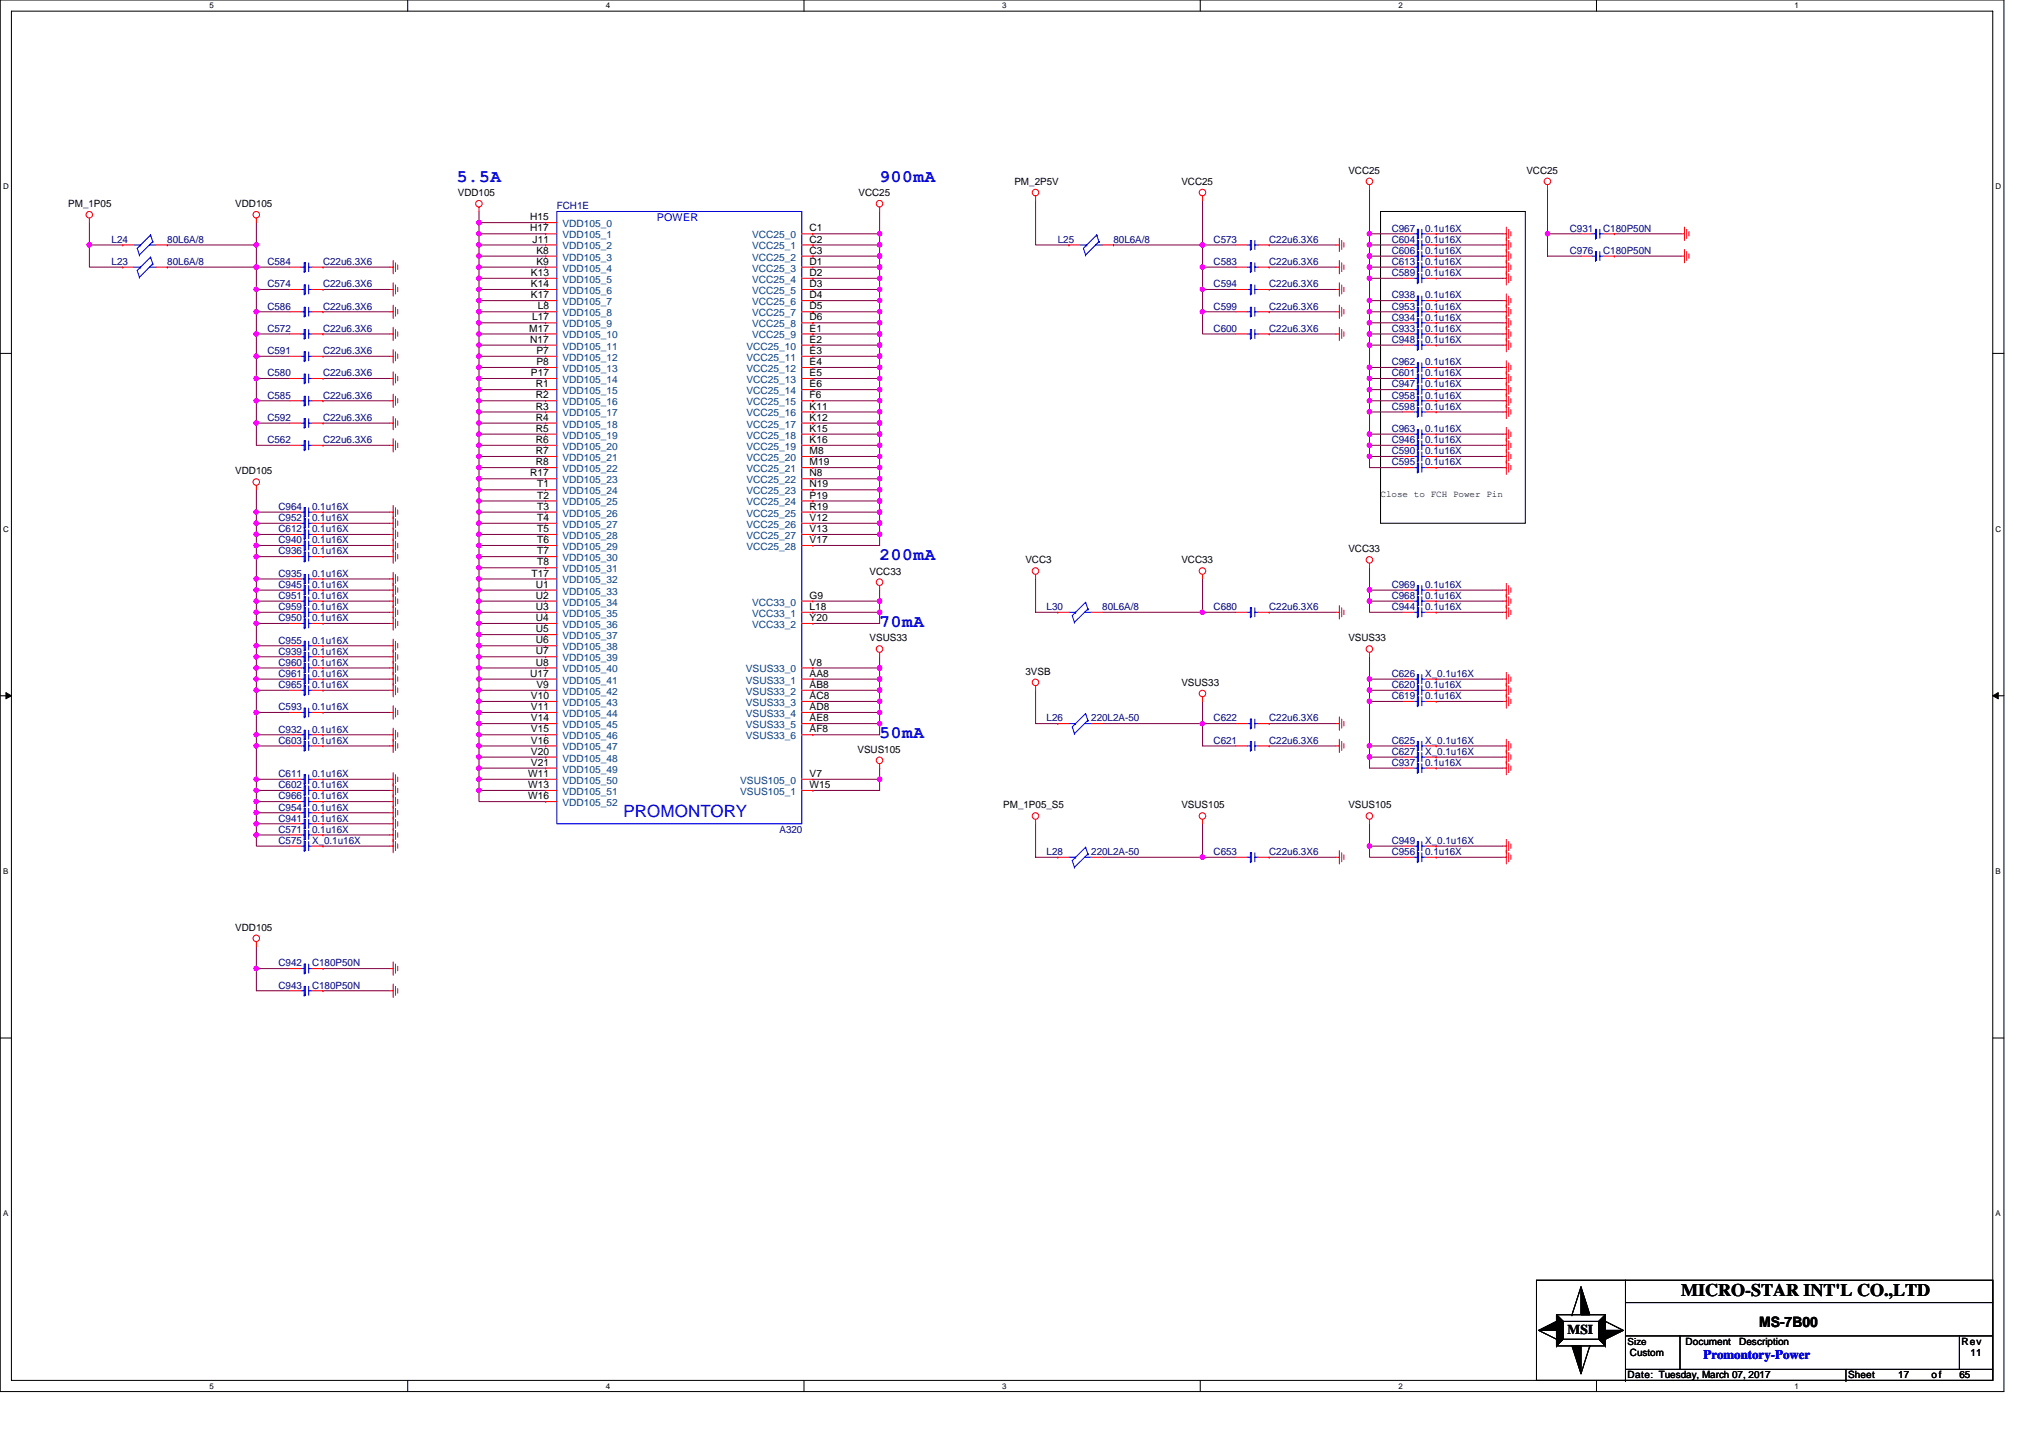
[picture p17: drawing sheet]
<svg xmlns="http://www.w3.org/2000/svg" width="297mm" height="210mm" viewBox="0 0 297 210" stroke-linecap="round" stroke-linejoin="round" font-family="sans-serif">
<defs><g id="words">
<g font-size="2.6" fill="#00f">
<text x="66.7" y="26.5">5.5A</text>
<text x="128.5" y="26.5">900mA</text>
<text x="128.5" y="81.8">200mA</text>
<text x="128.5" y="91.6">70mA</text>
<text x="128.5" y="107.8">50mA</text>
</g>
<text font-size="2.6" x="245.5" y="189.3">MICRO-STAR INT'L CO.,LTD</text>
<text font-size="2.5" fill="#00f" x="91.1" y="119.3">PROMONTORY</text>
<text font-size="2.1" x="256.9" y="193.8">MS-7B00</text>
<text font-size="2" x="228.9" y="194.8">MSI</text>
<text font-size="1.9" fill="#00f" x="248.8" y="198.5">Promontory-Power</text>
<text font-size="1.6" fill="#00f" x="95.9" y="32.3">POWER</text>
<g font-size="1.5">
<text x="66.9" y="28.6">VDD105</text>
<text x="125.4" y="28.6">VCC25</text>
<text x="148.1" y="27">PM_2P5V</text>
<text x="172.5" y="27">VCC25</text>
<text x="196.9" y="25.4">VCC25</text>
<text x="222.9" y="25.4">VCC25</text>
<text x="10" y="30.2">PM_1P05</text>
<text x="34.4" y="30.2">VDD105</text>
<text x="77.4" y="32.2">H15</text>
<text x="77.4" y="33.8">H17</text>
<text x="77.8" y="35.4">J11</text>
<text x="118.2" y="33.8">C1</text>
<text x="118.2" y="35.4">C2</text>
<text x="77.5" y="40.3">K13</text>
<text x="77.5" y="41.9">K14</text>
<text x="78.4" y="37.1">K8</text>
<text x="78.4" y="38.7">K9</text>
<text x="118.2" y="37.1">C3</text>
<text x="118.2" y="38.7">D1</text>
<text x="118.2" y="40.3">D2</text>
<text x="118.2" y="41.9">D3</text>
<text x="77.5" y="43.6">K17</text>
<text x="77.7" y="46.8">L17</text>
<text x="78.5" y="45.2">L8</text>
<text x="118.2" y="43.6">D4</text>
<text x="118.2" y="45.2">D5</text>
<text x="118.2" y="46.8">D6</text>
<text x="77.3" y="48.4">M17</text>
<text x="77.4" y="50.1">N17</text>
<text x="78.4" y="51.7">P7</text>
<text x="78.4" y="53.3">P8</text>
<text x="118.2" y="50.1">E2</text>
<text x="118.2" y="51.7">E3</text>
<text x="118.2" y="53.3">E4</text>
<text x="118.2" y="48.4">E1</text>
<text x="77.5" y="54.9">P17</text>
<text x="78.3" y="56.6">R1</text>
<text x="78.3" y="58.2">R2</text>
<text x="78.3" y="59.8">R3</text>
<text x="118.2" y="54.9">E5</text>
<text x="118.2" y="56.6">E6</text>
<text x="118.2" y="58.2">F6</text>
<text x="118.2" y="59.8">K11</text>
<text x="78.3" y="61.4">R4</text>
<text x="78.3" y="63.1">R5</text>
<text x="78.3" y="64.7">R6</text>
<text x="118.2" y="61.4">K12</text>
<text x="118.2" y="63.1">K15</text>
<text x="118.2" y="64.7">K16</text>
<text x="34.4" y="69.3">VDD105</text>
<text x="77.4" y="69.6">R17</text>
<text x="78.3" y="66.3">R7</text>
<text x="78.3" y="67.9">R8</text>
<text x="78.4" y="71.2">T1</text>
<text x="118.2" y="66.3">M8</text>
<text x="118.2" y="67.9">M19</text>
<text x="118.2" y="69.6">N8</text>
<text x="118.2" y="71.2">N19</text>
<text x="78.4" y="72.8">T2</text>
<text x="78.4" y="74.4">T3</text>
<text x="78.4" y="76.1">T4</text>
<text x="78.4" y="77.7">T5</text>
<text x="118.2" y="72.8">P19</text>
<text x="118.2" y="74.4">R19</text>
<text x="118.2" y="76.1">V12</text>
<text x="118.2" y="77.7">V13</text>
<text x="78.4" y="79.3">T6</text>
<text x="78.4" y="80.9">T7</text>
<text x="78.4" y="82.6">T8</text>
<text x="118.2" y="79.3">V17</text>
<text x="127" y="83.9">VCC33</text>
<text x="149.8" y="82.3">VCC3</text>
<text x="172.5" y="82.3">VCC33</text>
<text x="196.9" y="80.6">VCC33</text>
<text x="77.6" y="84.2">T17</text>
<text x="78.3" y="85.8">U1</text>
<text x="78.3" y="87.4">U2</text>
<text x="78.3" y="89.1">U3</text>
<text x="118.2" y="87.4">G9</text>
<text x="118.2" y="89.1">L18</text>
<text x="78.3" y="90.7">U4</text>
<text x="78.3" y="92.3">U5</text>
<text x="78.3" y="94">U6</text>
<text x="78.3" y="95.6">U7</text>
<text x="118.2" y="90.7">Y20</text>
<text x="127" y="93.6">VSUS33</text>
<text x="196.9" y="93.6">VSUS33</text>
<text x="77.4" y="98.8">U17</text>
<text x="78.3" y="97.2">U8</text>
<text x="78.4" y="100.5">V9</text>
<text x="118.2" y="97.2">V8</text>
<text x="118.2" y="98.8">AA8</text>
<text x="118.2" y="100.5">AB8</text>
<text x="149.8" y="98.5">3VSB</text>
<text x="172.5" y="100.2">VSUS33</text>
<text x="77.5" y="102.1">V10</text>
<text x="77.5" y="103.7">V11</text>
<text x="77.5" y="105.3">V14</text>
<text x="77.5" y="107">V15</text>
<text x="118.2" y="102.1">AC8</text>
<text x="118.2" y="103.7">AD8</text>
<text x="118.2" y="105.3">AE8</text>
<text x="118.2" y="107">AF8</text>
<text x="77.1" y="113.5">W11</text>
<text x="77.5" y="108.6">V16</text>
<text x="77.5" y="110.2">V20</text>
<text x="77.5" y="111.8">V21</text>
<text x="118.2" y="113.5">V7</text>
<text x="125.2" y="109.9">VSUS105</text>
<text x="77.1" y="115.1">W13</text>
<text x="77.1" y="116.7">W16</text>
<text x="118.2" y="115.1">W15</text>
<text x="146.5" y="118">PM_1P05_S5</text>
<text x="172.5" y="118">VSUS105</text>
<text x="196.9" y="118">VSUS105</text>
<text x="34.4" y="135.9">VDD105</text>
<text x="246.2" y="196.4">Document</text>
<text x="254" y="196.4">Description</text>
<text x="286.5" y="196.4">Rev</text>
<text x="237.7" y="201.3">Date: Tuesday, March 07, 2017</text>
<text x="238" y="198">Custom</text>
<text x="269.9" y="201.3">Sheet</text>
<text x="277.2" y="201.3">17</text>
<text x="282.1" y="201.3">of</text>
<text x="286.1" y="201.3">65</text>
<text x="287.8" y="198">11</text>
</g>
<g font-size="1.5" fill="#000080">
<text x="16.3" y="35.5">L24</text>
<text x="24.4" y="35.5">80L6A/8</text>
<text x="81.3" y="30.6">FCH1E</text>
<text x="154.5" y="35.5">L25</text>
<text x="162.6" y="35.5">80L6A/8</text>
<text x="177.2" y="35.5">C573</text>
<text x="185.4" y="35.5">C22u6.3X6</text>
<text x="203.2" y="35.5">C604</text>
<text x="203.2" y="33.8">C967</text>
<text x="208.1" y="35.5">0.1u16X</text>
<text x="208.1" y="33.8">0.1u16X</text>
<text x="229.3" y="33.8">C931</text>
<text x="234.1" y="33.8">C180P50N</text>
<text x="16.3" y="38.7">L23</text>
<text x="24.4" y="38.7">80L6A/8</text>
<text x="39" y="42">C574</text>
<text x="39" y="38.7">C584</text>
<text x="47.2" y="42">C22u6.3X6</text>
<text x="47.2" y="38.7">C22u6.3X6</text>
<text x="177.2" y="42">C594</text>
<text x="177.2" y="38.7">C583</text>
<text x="185.4" y="42">C22u6.3X6</text>
<text x="185.4" y="38.7">C22u6.3X6</text>
<text x="203.2" y="38.7">C613</text>
<text x="203.2" y="40.3">C589</text>
<text x="203.2" y="37.1">C606</text>
<text x="208.1" y="38.7">0.1u16X</text>
<text x="208.1" y="40.3">0.1u16X</text>
<text x="208.1" y="37.1">0.1u16X</text>
<text x="229.3" y="37.1">C976</text>
<text x="234.1" y="37.1">C180P50N</text>
<text x="39" y="45.2">C586</text>
<text x="47.2" y="45.2">C22u6.3X6</text>
<text x="177.2" y="45.2">C599</text>
<text x="185.4" y="45.2">C22u6.3X6</text>
<text x="203.2" y="43.6">C938</text>
<text x="203.2" y="45.2">C953</text>
<text x="203.2" y="46.8">C934</text>
<text x="208.1" y="43.6">0.1u16X</text>
<text x="208.1" y="45.2">0.1u16X</text>
<text x="208.1" y="46.8">0.1u16X</text>
<text x="39" y="51.7">C591</text>
<text x="39" y="48.5">C572</text>
<text x="47.2" y="51.7">C22u6.3X6</text>
<text x="47.2" y="48.5">C22u6.3X6</text>
<text x="177.2" y="48.5">C600</text>
<text x="185.4" y="48.5">C22u6.3X6</text>
<text x="203.2" y="48.5">C933</text>
<text x="203.2" y="53.3">C962</text>
<text x="203.2" y="50.1">C948</text>
<text x="208.1" y="48.5">0.1u16X</text>
<text x="208.1" y="53.3">0.1u16X</text>
<text x="208.1" y="50.1">0.1u16X</text>
<text x="39" y="58.2">C585</text>
<text x="39" y="55">C580</text>
<text x="47.2" y="58.2">C22u6.3X6</text>
<text x="47.2" y="55">C22u6.3X6</text>
<text x="203.2" y="56.6">C947</text>
<text x="203.2" y="58.2">C958</text>
<text x="203.2" y="55">C601</text>
<text x="203.2" y="59.8">C598</text>
<text x="208.1" y="56.6">0.1u16X</text>
<text x="208.1" y="58.2">0.1u16X</text>
<text x="208.1" y="55">0.1u16X</text>
<text x="208.1" y="59.8">0.1u16X</text>
<text x="39" y="64.7">C562</text>
<text x="39" y="61.5">C592</text>
<text x="47.2" y="64.7">C22u6.3X6</text>
<text x="47.2" y="61.5">C22u6.3X6</text>
<text x="203.2" y="63.1">C963</text>
<text x="203.2" y="64.7">C946</text>
<text x="208.1" y="63.1">0.1u16X</text>
<text x="208.1" y="64.7">0.1u16X</text>
<text x="203.2" y="66.3">C590</text>
<text x="203.2" y="68">C595</text>
<text x="208.1" y="66.3">0.1u16X</text>
<text x="208.1" y="68">0.1u16X</text>
<text x="40.7" y="77.7">C612</text>
<text x="40.7" y="76.1">C952</text>
<text x="40.7" y="74.5">C964</text>
<text x="45.6" y="77.7">0.1u16X</text>
<text x="45.6" y="76.1">0.1u16X</text>
<text x="45.6" y="74.5">0.1u16X</text>
<text x="40.7" y="79.4">C940</text>
<text x="40.7" y="81">C936</text>
<text x="45.6" y="79.4">0.1u16X</text>
<text x="45.6" y="81">0.1u16X</text>
<text x="40.7" y="84.2">C935</text>
<text x="40.7" y="85.9">C945</text>
<text x="40.7" y="87.5">C951</text>
<text x="40.7" y="89.1">C959</text>
<text x="45.6" y="84.2">0.1u16X</text>
<text x="45.6" y="85.9">0.1u16X</text>
<text x="45.6" y="87.5">0.1u16X</text>
<text x="45.6" y="89.1">0.1u16X</text>
<text x="152.8" y="89.1">L30</text>
<text x="161" y="89.1">80L6A/8</text>
<text x="177.2" y="89.1">C680</text>
<text x="185.4" y="89.1">C22u6.3X6</text>
<text x="203.2" y="89.1">C944</text>
<text x="203.2" y="85.9">C969</text>
<text x="203.2" y="87.5">C968</text>
<text x="208.1" y="89.1">0.1u16X</text>
<text x="208.1" y="85.9">0.1u16X</text>
<text x="208.1" y="87.5">0.1u16X</text>
<text x="40.7" y="94">C955</text>
<text x="40.7" y="95.6">C939</text>
<text x="40.7" y="90.7">C950</text>
<text x="45.6" y="94">0.1u16X</text>
<text x="45.6" y="95.6">0.1u16X</text>
<text x="45.6" y="90.7">0.1u16X</text>
<text x="40.7" y="100.5">C965</text>
<text x="40.7" y="97.2">C960</text>
<text x="40.7" y="98.8">C961</text>
<text x="45.6" y="100.5">0.1u16X</text>
<text x="45.6" y="97.2">0.1u16X</text>
<text x="45.6" y="98.8">0.1u16X</text>
<text x="203.2" y="98.8">C626</text>
<text x="203.2" y="100.5">C620</text>
<text x="208.1" y="98.8">X_0.1u16X</text>
<text x="208.1" y="100.5">0.1u16X</text>
<text x="40.7" y="103.7">C593</text>
<text x="40.7" y="107">C932</text>
<text x="45.6" y="103.7">0.1u16X</text>
<text x="45.6" y="107">0.1u16X</text>
<text x="152.8" y="105.3">L26</text>
<text x="159.4" y="105.3">220L2A-50</text>
<text x="177.2" y="105.3">C622</text>
<text x="185.4" y="105.3">C22u6.3X6</text>
<text x="203.2" y="102.1">C619</text>
<text x="208.1" y="102.1">0.1u16X</text>
<text x="40.7" y="113.5">C611</text>
<text x="40.7" y="108.6">C603</text>
<text x="45.6" y="113.5">0.1u16X</text>
<text x="45.6" y="108.6">0.1u16X</text>
<text x="177.2" y="108.6">C621</text>
<text x="185.4" y="108.6">C22u6.3X6</text>
<text x="203.2" y="111.9">C937</text>
<text x="203.2" y="110.2">C627</text>
<text x="203.2" y="108.6">C625</text>
<text x="208.1" y="111.9">0.1u16X</text>
<text x="208.1" y="110.2">X_0.1u16X</text>
<text x="208.1" y="108.6">X_0.1u16X</text>
<text x="40.7" y="115.1">C602</text>
<text x="40.7" y="120">C941</text>
<text x="40.7" y="116.7">C966</text>
<text x="40.7" y="118.4">C954</text>
<text x="45.6" y="115.1">0.1u16X</text>
<text x="45.6" y="120">0.1u16X</text>
<text x="45.6" y="116.7">0.1u16X</text>
<text x="45.6" y="118.4">0.1u16X</text>
<text x="40.7" y="121.6">C571</text>
<text x="40.7" y="123.2">C575</text>
<text x="45.6" y="121.6">0.1u16X</text>
<text x="45.6" y="123.2">X_0.1u16X</text>
<text x="113.8" y="121.6">A320</text>
<text x="152.8" y="124.9">L28</text>
<text x="159.4" y="124.9">220L2A-50</text>
<text x="177.2" y="124.9">C653</text>
<text x="185.4" y="124.9">C22u6.3X6</text>
<text x="203.2" y="123.2">C949</text>
<text x="203.2" y="124.9">C956</text>
<text x="208.1" y="123.2">X_0.1u16X</text>
<text x="208.1" y="124.9">0.1u16X</text>
<text x="40.7" y="141.1">C942</text>
<text x="45.6" y="141.1">C180P50N</text>
<text x="40.7" y="144.4">C943</text>
<text x="45.6" y="144.4">C180P50N</text>
</g>
<g font-size="1.5" fill="#004080">
<text x="82.1" y="33.2">VDD105_0</text>
<text x="82.1" y="34.8">VDD105_1</text>
<text x="109.8" y="34.8">VCC25_0</text>
<text x="82.1" y="36.4">VDD105_2</text>
<text x="82.1" y="38.1">VDD105_3</text>
<text x="82.1" y="39.7">VDD105_4</text>
<text x="82.1" y="41.3">VDD105_5</text>
<text x="109.8" y="36.4">VCC25_1</text>
<text x="109.8" y="38.1">VCC25_2</text>
<text x="109.8" y="39.7">VCC25_3</text>
<text x="109.8" y="41.3">VCC25_4</text>
<text x="82.1" y="42.9">VDD105_6</text>
<text x="82.1" y="44.6">VDD105_7</text>
<text x="82.1" y="46.2">VDD105_8</text>
<text x="82.1" y="47.8">VDD105_9</text>
<text x="109.8" y="42.9">VCC25_5</text>
<text x="109.8" y="44.6">VCC25_6</text>
<text x="109.8" y="46.2">VCC25_7</text>
<text x="109.8" y="47.8">VCC25_8</text>
<text x="82.1" y="49.4">VDD105_10</text>
<text x="82.1" y="51.1">VDD105_11</text>
<text x="82.1" y="52.7">VDD105_12</text>
<text x="109" y="51.1">VCC25_10</text>
<text x="109" y="52.7">VCC25_11</text>
<text x="109.8" y="49.4">VCC25_9</text>
<text x="82.1" y="54.3">VDD105_13</text>
<text x="82.1" y="55.9">VDD105_14</text>
<text x="82.1" y="57.6">VDD105_15</text>
<text x="82.1" y="59.2">VDD105_16</text>
<text x="109" y="54.3">VCC25_12</text>
<text x="109" y="55.9">VCC25_13</text>
<text x="109" y="57.6">VCC25_14</text>
<text x="109" y="59.2">VCC25_15</text>
<text x="82.1" y="60.8">VDD105_17</text>
<text x="82.1" y="62.4">VDD105_18</text>
<text x="82.1" y="64.1">VDD105_19</text>
<text x="82.1" y="65.7">VDD105_20</text>
<text x="109" y="60.8">VCC25_16</text>
<text x="109" y="62.4">VCC25_17</text>
<text x="109" y="64.1">VCC25_18</text>
<text x="109" y="65.7">VCC25_19</text>
<text x="82.1" y="67.3">VDD105_21</text>
<text x="82.1" y="68.9">VDD105_22</text>
<text x="82.1" y="70.6">VDD105_23</text>
<text x="109" y="67.3">VCC25_20</text>
<text x="109" y="68.9">VCC25_21</text>
<text x="109" y="70.6">VCC25_22</text>
<text x="82.1" y="72.2">VDD105_24</text>
<text x="82.1" y="73.8">VDD105_25</text>
<text x="82.1" y="75.4">VDD105_26</text>
<text x="82.1" y="77.1">VDD105_27</text>
<text x="109" y="72.2">VCC25_23</text>
<text x="109" y="73.8">VCC25_24</text>
<text x="109" y="75.4">VCC25_25</text>
<text x="109" y="77.1">VCC25_26</text>
<text x="82.1" y="78.7">VDD105_28</text>
<text x="82.1" y="80.3">VDD105_29</text>
<text x="82.1" y="81.9">VDD105_30</text>
<text x="82.1" y="83.6">VDD105_31</text>
<text x="109" y="78.7">VCC25_27</text>
<text x="109" y="80.3">VCC25_28</text>
<text x="82.1" y="85.2">VDD105_32</text>
<text x="82.1" y="86.8">VDD105_33</text>
<text x="82.1" y="88.4">VDD105_34</text>
<text x="109.8" y="88.4">VCC33_0</text>
<text x="82.1" y="90.1">VDD105_35</text>
<text x="82.1" y="91.7">VDD105_36</text>
<text x="82.1" y="93.3">VDD105_37</text>
<text x="82.1" y="95">VDD105_38</text>
<text x="109.8" y="90.1">VCC33_1</text>
<text x="109.8" y="91.7">VCC33_2</text>
<text x="82.1" y="96.6">VDD105_39</text>
<text x="82.1" y="98.2">VDD105_40</text>
<text x="82.1" y="99.8">VDD105_41</text>
<text x="82.1" y="101.5">VDD105_42</text>
<text x="108.9" y="98.2">VSUS33_0</text>
<text x="108.9" y="99.8">VSUS33_1</text>
<text x="108.9" y="101.5">VSUS33_2</text>
<text x="82.1" y="103.1">VDD105_43</text>
<text x="82.1" y="104.7">VDD105_44</text>
<text x="82.1" y="106.3">VDD105_45</text>
<text x="82.1" y="108">VDD105_46</text>
<text x="108.9" y="103.1">VSUS33_3</text>
<text x="108.9" y="104.7">VSUS33_4</text>
<text x="108.9" y="106.3">VSUS33_5</text>
<text x="108.9" y="108">VSUS33_6</text>
<text x="82.1" y="109.6">VDD105_47</text>
<text x="82.1" y="111.2">VDD105_48</text>
<text x="82.1" y="112.8">VDD105_49</text>
<text x="82.1" y="114.4">VDD105_50</text>
<text x="82.1" y="116.1">VDD105_51</text>
<text x="82.1" y="117.7">VDD105_52</text>
<text x="108.1" y="114.4">VSUS105_0</text>
<text x="108.1" y="116.1">VSUS105_1</text>
</g>
<g font-size="1.4">
<text x="201.6" y="72.6">Close to FCH Power Pin</text>
<text x="237.7" y="196.3">Size</text>
</g>
<g font-size="1.2">
<text x="30.6" y="1.2">5</text>
<text x="88.5" y="1.2">4</text>
<text x="146.3" y="1.2">3</text>
<text x="204.2" y="1.2">2</text>
<text x="262.1" y="1.2">1</text>
<text x=".5" y="27.6">D</text>
<text x="291.4" y="27.6">D</text>
<text x=".5" y="77.6">C</text>
<text x="291.4" y="77.6">C</text>
<text x=".5" y="127.6">B</text>
<text x="291.4" y="127.6">B</text>
<text x=".5" y="177.6">A</text>
<text x="291.4" y="177.6">A</text>
<text x="30.6" y="202.8">5</text>
<text x="88.5" y="202.8">4</text>
<text x="146.3" y="202.8">3</text>
<text x="204.2" y="202.8">2</text>
<text x="262.1" y="202.8">1</text>
</g>
</g></defs>
<path d="M0 0h292.6v203.2h-292.6zM1.7 1.6h289.3v200h-289.3z" fill="none" stroke="#000" stroke-width=".15"/>
<g fill="#fff">
<path d="M30.6 .2h.6v1.3h-.6z"/>
<path d="M30.6 201.8h.6v1.3h-.6z"/>
</g>
<path d="M59.5 0v1.6M59.5 201.6v1.6" fill="none" stroke="#000" stroke-width=".15"/>
<g fill="#fff">
<path d="M88.5 .2h.6v1.3h-.6z"/>
<path d="M88.5 201.8h.6v1.3h-.6z"/>
</g>
<path d="M117.4 0v1.6M117.4 201.6v1.6" fill="none" stroke="#000" stroke-width=".15"/>
<g fill="#fff">
<path d="M146.3 .2h.7v1.3h-.7z"/>
<path d="M146.3 201.8h.7v1.3h-.7z"/>
</g>
<path d="M175.3 0v1.6M175.3 201.6v1.6" fill="none" stroke="#000" stroke-width=".15"/>
<g fill="#fff">
<path d="M204.2 .2h.6v1.3h-.6z"/>
<path d="M204.2 201.8h.6v1.3h-.6z"/>
</g>
<path d="M233.1 0v1.6M233.1 201.6v1.6" fill="none" stroke="#000" stroke-width=".15"/>
<g fill="#fff">
<path d="M262.1 .2h.6v1.3h-.6z"/>
<path d="M262.1 201.8h.6v1.3h-.6z"/>
<path d="M.5 26.6h.8v1.3h-.8z"/>
<path d="M291.4 26.6h.9v1.3h-.9z"/>
<path d="M.5 76.6h.8v1.3h-.8z"/>
<path d="M291.4 76.6h.9v1.3h-.9z"/>
</g>
<path d="M0 51.6h1.7M291 51.6h1.6" fill="none" stroke="#000" stroke-width=".15"/>
<g fill="#fff">
<path d="M.5 126.6h.7v1.3h-.7z"/>
<path d="M291.4 126.6h.8v1.3h-.8z"/>
</g>
<path d="M0 101.6h1.7M291 101.6h1.6" fill="none" stroke="#000" stroke-width=".15"/>
<path d="M.9 101.1l.8 .5-.8 .4zM291 101.6l.8-.5v.9z" fill="#000" stroke="#000" stroke-width=".15"/>
<g fill="#fff">
<path d="M.5 176.6h.7v1.2h-.7z"/>
<path d="M291.4 176.6h.8v1.2h-.8z"/>
</g>
<g fill="none" stroke="#000" stroke-width=".15">
<path d="M201.6 30.9h21.2v45.5h-21.2zM0 151.6h1.7M291 151.6h1.6M224.4 186.9h66.6v14.7h-66.6zM224.7 194.3l2.6 1.3M227.3 192h7.2v4.5h-7.2zM227.3 195.6h.1M227.3 196.5h.1M227.3 192l1 1M228.3 195.6l-1 .9M228.3 193h.1M228.3 193h5.2v2.6h-5.2z"/>
<path d="M229.6 192h.1M230.9 187.9l-1.3 4.1M232.2 196.5h.1M232.2 196.5l-1.3 4.1M233.5 195.6l1 .9M234.5 192h.1M234.5 193h.1M234.5 192l-1 1M234.5 193l2.6 1.3M234.5 196.5h.1M237.4 190.2h53.6M237.4 195.1h53.6"/>
<path d="M237.4 186.9v14.7M237.4 200h53.6M245.3 195.1v4.9M269.6 200v1.6M286.1 195.1v4.9M237.4 201.6h.1M269.6 201.6h.1"/>
</g>
<g fill="none" stroke="#800040" stroke-width=".15">
<path d="M13.1 32.5v3.3M13.1 35.8v3.2h4.8M13.1 35.8h.1M13.1 35.8h4.8M24.4 39h.1M24.4 39h13M24.4 35.8h.1M24.4 35.8h13M37.4 39v3.3h4.9M37.4 39h.1M37.4 39h4.9M37.4 35.8v3.2"/>
<path d="M37.4 32.5v3.3M47.2 39h9.7M70 35.8h.1M70 37.4h.1M70 35.8h9.7M70 37.4h9.7M70 39v1.6h9.7M70 39h.1M70 34.1v1.7M70 35.8v1.6M70 32.5v1.6h9.7M70 32.5h.1"/>
<path d="M70 30.9v1.6h9.7M70 37.4v1.6h9.7M118.7 35.8h.1M118.7 37.4h.1M118.7 34.1h9.8M118.7 39h9.8M118.7 35.8h9.8M118.7 37.4h9.8M128.5 37.4v1.6M128.5 30.9v3.2M128.5 35.8v1.6M128.5 39h.1"/>
<path d="M128.5 34.1h.1M128.5 34.1v1.7M128.5 39v1.6M151.2 29.3v6.5h4.9M162.6 35.8h.1M162.6 35.8h13M175.6 35.8h4.9M175.6 29.3v6.5M175.6 39v3.3h4.9M175.6 39h.1M175.6 35.8v3.2h4.9M175.6 35.8h.1"/>
<path d="M185.4 39h9.7M185.4 35.8h9.7M200 34.1h4.9M200 34.1h.1M200 37.4h.1M200 34.1v1.7M200 37.4v1.6M200 35.8v1.6h4.9M200 39h.1M200 39h4.9M200 27.6v6.5M200 35.8h.1"/>
<path d="M200 35.8h4.9M200 39v1.6M209.7 34.1h9.8M209.7 37.4h9.8M209.7 39h9.8M209.7 35.8h9.8M226 27.6h.1M226 27.6v6.5M226 34.1h4.9M226 34.1v3.3h4.9M235.8 37.4h9.7M235.8 34.1h9.7"/>
<path d="M37.4 52h.1M37.4 45.5h.1M37.4 45.5h4.9M37.4 48.8h4.9M37.4 45.5v3.3M37.4 55.3v3.2h4.9M37.4 55.3h4.9M37.4 42.3v3.2M37.4 52h4.9M37.4 48.8h.1M37.4 58.5h.1M37.4 48.8v6.5"/>
<path d="M37.4 58.5v3.3M47.2 48.8h9.7M47.2 58.5h9.7M47.2 42.3h9.7M47.2 55.3h9.7M47.2 45.5h9.7M47.2 52h9.7M70 42.3v1.6M70 43.9v1.6M70 55.3h.1M70 53.7v1.6M70 48.8v1.6h9.7"/>
<path d="M70 48.8h.1M70 50.4v1.6M70 47.1v1.7h9.7M70 53.7h.1M70 52v1.7M70 56.9v1.6h9.7M70 56.9h.1M70 58.5v1.7M70 55.3v1.6h9.7M70 55.3h9.7M70 53.7h9.7M70 40.6v1.7h9.7"/>
<path d="M70 40.6h.1M70 43.9h.1M70 52h.1M70 43.9h9.7M70 45.5h9.7M70 52h9.7M70 45.5v1.6h9.7M70 45.5h.1M118.7 40.6h.1M118.7 48.8h.1M118.7 43.9h.1M118.7 45.5h.1"/>
<path d="M118.7 42.3h.1M118.7 47.1h.1M118.7 56.9h9.8M118.7 52h9.8M118.7 53.7h9.8M118.7 50.4h.1M118.7 55.3h9.8M118.7 58.5h.1M118.7 40.6h9.8M118.7 48.8h9.8M118.7 43.9h9.8M118.7 45.5h9.8"/>
<path d="M118.7 42.3h9.8M118.7 47.1h9.8M118.7 50.4h9.8M118.7 58.5h9.8M128.5 52h.1M128.5 50.4v1.6M128.5 55.3h.1M128.5 40.6v1.7M128.5 42.3v1.6M128.5 56.9h.1M128.5 53.7h.1M128.5 58.5v1.7"/>
<path d="M128.5 45.5v1.6M128.5 43.9v1.6M128.5 47.1v3.3M128.5 52v6.5M175.6 42.3v3.2h4.9M175.6 42.3h.1M175.6 45.5v3.3h4.9M175.6 45.5h.1M185.4 42.3h9.7M185.4 45.5h9.7M185.4 48.8h9.7M200 50.4h.1"/>
<path d="M200 53.7h.1M200 58.5h.1M200 48.8h.1M200 43.9h.1M200 45.5h.1M200 40.6h.1M200 40.6v14.7M200 58.5v8.2M200 58.5h4.9M200 47.1h4.9M200 48.8h4.9M200 45.5h4.9"/>
<path d="M200 50.4h4.9M200 43.9h4.9M200 47.1h.1M200 56.9h.1M200 56.9h4.9M200 55.3h4.9M200 53.7h4.9M200 55.3v3.2M200 55.3h.1M200 40.6h4.9M209.7 53.7h9.8M209.7 58.5h9.8"/>
<path d="M209.7 47.1h9.8M209.7 43.9h9.8M209.7 48.8h9.8M209.7 45.5h9.8M209.7 50.4h9.8M209.7 56.9h9.8M209.7 55.3h9.8M209.7 40.6h9.8M37.4 76.4v1.6h4.9M37.4 76.4h.1M37.4 71.5v3.3M37.4 61.8v3.2h4.9"/>
<path d="M37.4 74.8h4.9M37.4 61.8h.1M37.4 61.8h4.9M37.4 78v1.7h4.9M37.4 78h.1M37.4 74.8v1.6h4.9M37.4 74.8h.1M37.4 79.7v1.6h4.9M37.4 79.7h.1M47.2 65h9.7M47.2 78h9.7M47.2 74.8h9.7"/>
<path d="M47.2 79.7h9.7M47.2 76.4h9.7M47.2 61.8h9.7M70 78v1.7h9.7M70 73.2v1.6h9.7M70 73.2h.1M70 66.7v1.6M70 63.4v1.6h9.7M70 63.4h.1M70 68.3v1.6M70 74.8v1.6M70 71.5v1.7h9.7"/>
<path d="M70 78h.1M70 76.4v1.6M70 79.7v1.6h9.7M70 79.7h.1M70 61.8v1.6h9.7M70 61.8h.1M70 60.2v1.6M70 78h9.7M70 61.8h9.7M70 65v1.7h9.7M70 65h.1M70 68.3h.1"/>
<path d="M70 76.4h.1M70 60.2h.1M70 68.3h9.7M70 69.9h9.7M70 60.2h9.7M70 76.4h9.7M70 69.9v1.6h9.7M70 69.9h.1M118.7 73.2h9.8M118.7 68.3h9.8M118.7 69.9h9.8M118.7 66.7h9.8"/>
<path d="M118.7 71.5h.1M118.7 76.4h9.8M118.7 78h.1M118.7 74.8h9.8M118.7 65h9.8M118.7 60.2h.1M118.7 61.8h.1M118.7 63.4h.1M118.7 71.5h9.8M118.7 78h9.8M118.7 60.2h9.8M118.7 61.8h9.8"/>
<path d="M118.7 63.4h9.8M128.5 63.4v1.6M128.5 65h.1M128.5 68.3h.1M128.5 60.2v1.6M128.5 71.5v1.7M128.5 73.2h.1M128.5 74.8h.1M128.5 76.4v3.3h-9.8M128.5 76.4h.1M128.5 61.8v1.6M128.5 69.9h.1"/>
<path d="M128.5 66.7h.1M128.5 65v6.5M128.5 73.2v3.2M200 65h4.9M200 63.4h4.9M200 63.4h.1M200 60.2h.1M200 66.7v1.6h4.9M200 65h.1M200 60.2h4.9M200 66.7h.1M200 66.7h4.9"/>
<path d="M209.7 63.4h9.8M209.7 65h9.8M209.7 66.7h9.8M209.7 68.3h9.8M209.7 60.2h9.8M37.4 94.3h4.9M37.4 97.5v1.7M37.4 95.9h.1M37.4 91h.1M37.4 94.3h.1M37.4 99.2h.1M37.4 87.8h4.9"/>
<path d="M37.4 89.4h4.9M37.4 86.2h4.9M37.4 84.5h.1M37.4 86.2h.1M37.4 81.3h.1M37.4 81.3v16.2M37.4 99.2v4.8M37.4 99.2h4.9M37.4 95.9h4.9M37.4 91h4.9M37.4 84.5h4.9M37.4 87.8h.1"/>
<path d="M37.4 89.4h.1M37.4 97.5h.1M37.4 97.5h4.9M47.2 87.8h9.7M47.2 84.5h9.7M47.2 89.4h9.7M47.2 86.2h9.7M47.2 91h9.7M47.2 95.9h9.7M47.2 97.5h9.7M47.2 94.3h9.7M47.2 99.2h9.7"/>
<path d="M47.2 81.3h9.7M70 91v1.7M70 87.8v1.6h9.7M70 94.3h.1M70 92.7v1.6M70 99.2v1.6M70 95.9v1.6h9.7M70 95.9h.1M70 86.2v1.6M70 81.3v1.6h9.7M70 81.3h.1M70 82.9v1.6"/>
<path d="M70 84.5v1.7M70 94.3h9.7M70 94.3v1.6h9.7M70 89.4v1.6h9.7M70 89.4h.1M70 92.7h.1M70 87.8h.1M70 84.5h.1M70 86.2h.1M70 92.7h9.7M70 87.8h9.7M70 84.5h9.7"/>
<path d="M70 86.2h9.7M70 97.5v1.7h9.7M70 97.5h.1M118.7 87.8h9.8M118.7 89.4h.1M118.7 97.5h9.8M118.7 99.2h.1M118.7 89.4h9.8M118.7 99.2h9.8M128.5 97.5v3.3M128.5 97.5h.1M128.5 86.2v1.6"/>
<path d="M128.5 95.9v1.6M128.5 87.8v3.2h-9.8M128.5 87.8h.1M151.2 84.5v4.9h3.3M161 89.4h14.6M175.6 89.4h.1M175.6 89.4h4.9M175.6 84.5v4.9M185.4 89.4h9.7M200 95.9v3.3h4.9M200 86.2h4.9M200 82.9v3.3"/>
<path d="M200 86.2v1.6h4.9M200 86.2h.1M200 99.2v1.6h4.9M200 99.2h.1M200 87.8v1.6h4.9M200 87.8h.1M209.7 99.2h9.8M209.7 86.2h9.8M209.7 87.8h9.8M209.7 89.4h9.8M37.4 100.8h4.9M37.4 108.9h.1"/>
<path d="M37.4 100.8h.1M37.4 118.7v1.6M37.4 115.4h.1M37.4 117.1v1.6M37.4 108.9v8.2M37.4 117.1h.1M37.4 113.8h4.9M37.4 113.8h.1M37.4 117.1h4.9M37.4 107.3h.1M37.4 108.9h4.9M37.4 104h4.9"/>
<path d="M37.4 104v4.9M37.4 104h.1M37.4 118.7h.1M37.4 115.4h4.9M37.4 107.3h4.9M37.4 118.7h4.9M47.2 100.8h9.7M47.2 117.1h9.7M47.2 107.3h9.7M47.2 104h9.7M47.2 108.9h9.7M47.2 113.8h9.7"/>
<path d="M47.2 118.7h9.7M47.2 115.4h9.7M70 100.8v1.6M70 107.3v1.6M70 104v1.7h9.7M70 104h.1M70 108.9v1.7M70 100.8h.1M70 102.4h.1M70 110.6v1.6h9.7M70 110.6h.1M70 105.7v1.6h9.7"/>
<path d="M70 105.7h.1M70 108.9h.1M70 115.4v1.7h9.7M70 112.2v1.6h9.7M70 100.8h9.7M70 102.4h9.7M70 108.9h9.7M70 110.6h9.7M70 102.4v1.6h9.7M70 113.8v1.6h9.7M70 113.8h.1M118.7 113.8h9.8"/>
<path d="M118.7 102.4h9.8M118.7 104h.1M118.7 100.8h.1M118.7 105.7h.1M118.7 104h9.8M118.7 100.8h9.8M118.7 105.7h9.8M128.5 113.8h.1M128.5 113.8v1.6h-9.8M128.5 102.4h.1M128.5 102.4v1.6M128.5 112.2v1.6"/>
<path d="M128.5 100.8v1.6M128.5 105.7v1.6h-9.8M128.5 104v1.7M151.2 100.8v4.9h3.3M161 105.7h14.6M175.6 105.7v3.2h4.9M175.6 102.4v3.3M175.6 105.7h.1M175.6 105.7h4.9M185.4 108.9h9.7M185.4 105.7h9.7M200 108.9v1.7h4.9"/>
<path d="M200 108.9h.1M200 100.8v1.6h4.9M200 100.8h.1M200 110.6h.1M200 110.6v1.6h4.9M200 108.9h4.9M200 102.4h.1M200 102.4v6.5M209.7 112.2h9.8M209.7 110.6h9.8M209.7 108.9h9.8M209.7 100.8h9.8"/>
<path d="M209.7 102.4h9.8M37.4 138.2v3.2M37.4 121.9h.1M37.4 120.3v1.6M37.4 121.9v1.6h4.9M37.4 121.9h4.9M37.4 120.3h.1M37.4 120.3h4.9M47.2 121.9h9.7M47.2 123.5h9.7M47.2 120.3h9.7M151.2 120.3v4.9h3.3"/>
<path d="M161 125.2h14.6M175.6 120.3v4.9M175.6 125.2h.1M175.6 125.2h4.9M185.4 125.2h9.7M200 120.3v3.2h4.9M200 123.5v1.7h4.9M200 123.5h.1M209.7 123.5h9.8M209.7 125.2h9.8M37.4 141.4h4.9M37.4 141.4h.1"/>
<path d="M37.4 141.4v3.3h4.9M47.2 141.4h9.7M47.2 144.7h9.7"/>
</g>
<g fill="#f0f" stroke="#f0f" stroke-width=".15">
<circle cx="69.9" cy="91" r=".31"/>
<circle cx="69.9" cy="89.4" r=".32"/>
<circle cx="69.9" cy="92.6" r=".32"/>
<circle cx="69.9" cy="94.3" r=".32"/>
<circle cx="128.5" cy="113.8" r=".32"/>
<circle cx="175.6" cy="35.7" r=".32"/>
<circle cx="200" cy="56.9" r=".32"/>
<circle cx="128.5" cy="87.8" r=".32"/>
<circle cx="128.5" cy="89.4" r=".32"/>
<circle cx="200" cy="55.3" r=".32"/>
<circle cx="200" cy="50.4" r=".31"/>
<circle cx="200" cy="53.6" r=".32"/>
<circle cx="200" cy="58.5" r=".31"/>
<circle cx="200" cy="63.4" r=".32"/>
<circle cx="200" cy="60.1" r=".32"/>
<circle cx="226" cy="34.1" r=".31"/>
<circle cx="200" cy="47.1" r=".32"/>
<circle cx="200" cy="48.8" r=".32"/>
<circle cx="200" cy="43.9" r=".32"/>
<circle cx="200" cy="45.5" r=".32"/>
<circle cx="200" cy="40.6" r=".32"/>
<circle cx="69.9" cy="71.5" r=".32"/>
<circle cx="69.9" cy="66.6" r=".31"/>
<circle cx="69.9" cy="65" r=".32"/>
<circle cx="69.9" cy="68.3" r=".32"/>
<circle cx="69.9" cy="63.4" r=".32"/>
<circle cx="69.9" cy="69.9" r=".32"/>
<circle cx="128.5" cy="102.4" r=".32"/>
<circle cx="128.5" cy="104" r=".32"/>
<circle cx="69.9" cy="99.2" r=".31"/>
<circle cx="69.9" cy="97.5" r=".32"/>
<circle cx="69.9" cy="100.8" r=".32"/>
<circle cx="69.9" cy="95.9" r=".32"/>
<circle cx="69.9" cy="102.4" r=".32"/>
<circle cx="175.6" cy="125.2" r=".32"/>
<circle cx="175.6" cy="89.4" r=".32"/>
<circle cx="128.5" cy="65" r=".32"/>
<circle cx="128.5" cy="68.3" r=".32"/>
<circle cx="128.5" cy="52" r=".32"/>
<circle cx="128.5" cy="55.3" r=".32"/>
<circle cx="128.5" cy="56.9" r=".32"/>
<circle cx="128.5" cy="53.6" r=".32"/>
<circle cx="128.5" cy="39" r=".32"/>
<circle cx="128.5" cy="73.1" r=".32"/>
<circle cx="128.5" cy="74.8" r=".31"/>
<circle cx="128.5" cy="76.4" r=".32"/>
<circle cx="128.5" cy="34.1" r=".31"/>
<circle cx="128.5" cy="69.9" r=".32"/>
<circle cx="128.5" cy="66.6" r=".31"/>
<circle cx="128.5" cy="40.6" r=".32"/>
<circle cx="128.5" cy="71.5" r=".32"/>
<circle cx="128.5" cy="35.7" r=".32"/>
<circle cx="128.5" cy="48.8" r=".32"/>
<circle cx="128.5" cy="43.9" r=".32"/>
<circle cx="128.5" cy="45.5" r=".32"/>
<circle cx="128.5" cy="42.3" r=".31"/>
<circle cx="128.5" cy="47.1" r=".32"/>
<circle cx="128.5" cy="78" r=".32"/>
<circle cx="128.5" cy="37.4" r=".32"/>
<circle cx="128.5" cy="50.4" r=".31"/>
<circle cx="128.5" cy="60.1" r=".32"/>
<circle cx="128.5" cy="61.8" r=".32"/>
<circle cx="128.5" cy="58.5" r=".31"/>
<circle cx="128.5" cy="63.4" r=".32"/>
<circle cx="69.9" cy="34.1" r=".31"/>
<circle cx="69.9" cy="32.5" r=".32"/>
<circle cx="69.9" cy="47.1" r=".32"/>
<circle cx="69.9" cy="42.3" r=".31"/>
<circle cx="69.9" cy="40.6" r=".32"/>
<circle cx="69.9" cy="43.9" r=".32"/>
<circle cx="69.9" cy="39" r=".32"/>
<circle cx="69.9" cy="45.5" r=".32"/>
<circle cx="200" cy="66.6" r=".31"/>
<circle cx="69.9" cy="74.8" r=".31"/>
<circle cx="69.9" cy="73.1" r=".32"/>
<circle cx="69.9" cy="76.4" r=".32"/>
<circle cx="69.9" cy="78" r=".32"/>
<circle cx="37.4" cy="42.3" r=".31"/>
<circle cx="37.4" cy="39" r=".32"/>
<circle cx="13" cy="35.7" r=".32"/>
<circle cx="37.4" cy="35.7" r=".32"/>
<circle cx="37.4" cy="55.3" r=".32"/>
<circle cx="37.4" cy="52" r=".32"/>
<circle cx="69.9" cy="112.2" r=".32"/>
<circle cx="69.9" cy="107.3" r=".31"/>
<circle cx="69.9" cy="105.7" r=".32"/>
<circle cx="69.9" cy="108.9" r=".32"/>
<circle cx="69.9" cy="104" r=".32"/>
<circle cx="69.9" cy="110.5" r=".32"/>
<circle cx="175.6" cy="105.7" r=".32"/>
<circle cx="200" cy="100.8" r=".32"/>
<circle cx="200" cy="99.2" r=".31"/>
<circle cx="69.9" cy="35.7" r=".32"/>
<circle cx="69.9" cy="55.3" r=".32"/>
<circle cx="69.9" cy="50.4" r=".31"/>
<circle cx="69.9" cy="48.8" r=".32"/>
<circle cx="69.9" cy="52" r=".32"/>
<circle cx="69.9" cy="53.6" r=".32"/>
<circle cx="128.5" cy="97.5" r=".32"/>
<circle cx="128.5" cy="99.2" r=".31"/>
<circle cx="128.5" cy="100.8" r=".32"/>
<circle cx="200" cy="110.5" r=".32"/>
<circle cx="200" cy="108.9" r=".32"/>
<circle cx="69.9" cy="87.8" r=".32"/>
<circle cx="69.9" cy="82.9" r=".31"/>
<circle cx="69.9" cy="81.3" r=".32"/>
<circle cx="69.9" cy="84.5" r=".32"/>
<circle cx="69.9" cy="79.6" r=".32"/>
<circle cx="69.9" cy="86.1" r=".32"/>
<circle cx="200" cy="102.4" r=".32"/>
<circle cx="200" cy="65" r=".32"/>
<circle cx="128.5" cy="105.7" r=".32"/>
<circle cx="69.9" cy="115.4" r=".31"/>
<circle cx="69.9" cy="113.8" r=".32"/>
<circle cx="200" cy="123.5" r=".31"/>
<circle cx="69.9" cy="37.4" r=".32"/>
<circle cx="37.4" cy="76.4" r=".32"/>
<circle cx="37.4" cy="97.5" r=".32"/>
<circle cx="200" cy="87.8" r=".32"/>
<circle cx="200" cy="86.1" r=".32"/>
<circle cx="37.4" cy="95.9" r=".32"/>
<circle cx="37.4" cy="91" r=".31"/>
<circle cx="37.4" cy="94.3" r=".32"/>
<circle cx="37.4" cy="99.2" r=".31"/>
<circle cx="37.4" cy="78" r=".32"/>
<circle cx="37.4" cy="107.3" r=".31"/>
<circle cx="37.4" cy="104" r=".32"/>
<circle cx="37.4" cy="108.9" r=".32"/>
<circle cx="37.4" cy="100.8" r=".32"/>
<circle cx="37.4" cy="74.8" r=".31"/>
<circle cx="37.4" cy="79.6" r=".32"/>
<circle cx="37.4" cy="117" r=".32"/>
<circle cx="37.4" cy="118.7" r=".32"/>
<circle cx="37.4" cy="120.3" r=".32"/>
<circle cx="37.4" cy="113.8" r=".32"/>
<circle cx="37.4" cy="115.4" r=".31"/>
<circle cx="37.4" cy="141.4" r=".32"/>
<circle cx="37.4" cy="87.8" r=".32"/>
<circle cx="37.4" cy="89.4" r=".32"/>
<circle cx="37.4" cy="84.5" r=".32"/>
<circle cx="37.4" cy="86.1" r=".32"/>
<circle cx="37.4" cy="81.3" r=".32"/>
<circle cx="69.9" cy="58.5" r=".31"/>
<circle cx="69.9" cy="56.9" r=".32"/>
<circle cx="69.9" cy="60.1" r=".32"/>
<circle cx="69.9" cy="61.8" r=".32"/>
<circle cx="37.4" cy="121.9" r=".32"/>
<circle cx="37.4" cy="45.5" r=".32"/>
<circle cx="37.4" cy="48.8" r=".32"/>
<circle cx="37.4" cy="61.8" r=".32"/>
<circle cx="37.4" cy="58.5" r=".31"/>
<circle cx="175.6" cy="39" r=".32"/>
<circle cx="175.6" cy="42.3" r=".31"/>
<circle cx="175.6" cy="45.5" r=".32"/>
<circle cx="200" cy="35.7" r=".32"/>
<circle cx="200" cy="34.1" r=".31"/>
<circle cx="200" cy="39" r=".32"/>
<circle cx="200" cy="37.4" r=".32"/>
</g>
<g fill="none" stroke="#f00" stroke-width=".15">
<path d="M13.1 31.9v.6M17.9 35.8h.1M17.9 39h.1M17.9 35.8h1.7M17.9 39h1.7M22.8 35.8h1.6M22.8 39h1.6M37.4 31.9v.6M42.3 39h1.6M45.6 39h1.6M47.2 39h.1M56.9 39h.5"/>
<path d="M57.4 38v2M57.8 38.4v1.3M58.1 38.7v.6M70 30.2v.7M79.7 32.5h.1M79.7 34.1h.1M79.7 35.8h.1M79.7 37.4h.1M79.7 39h.1M79.7 35.8h1.6M79.7 37.4h1.6M79.7 34.1h1.6"/>
<path d="M79.7 39h1.6M79.7 32.5h1.6M117.1 35.8h1.6M117.1 37.4h1.6M117.1 34.1h1.6M117.1 39h1.6M118.7 34.1h.1M118.7 35.8h.1M118.7 37.4h.1M118.7 39h.1M128.5 30.2v.7M151.2 28.6v.7"/>
<path d="M156.1 35.8h.1M156.1 35.8h1.6M161 35.8h1.6M175.6 28.6v.7M180.5 35.8h1.6M180.5 39h1.6M183.7 35.8h1.7M183.7 39h1.7M185.4 35.8h.1M185.4 39h.1M195.1 39h.5M195.1 35.8h.5"/>
<path d="M195.6 38v2M195.6 34.8v1.9M195.9 38.4v1.3M195.9 35.1v1.3M196.3 38.7v.6M196.3 35.4v.7M200 27v.6M204.9 35.8h1.6M204.9 39h1.6M204.9 34.1h1.6M204.9 37.4h1.6M208.1 35.8h1.6"/>
<path d="M208.1 37.4h1.6M208.1 34.1h1.6M208.1 39h1.6M209.7 35.8h.1M209.7 39h.1M209.7 34.1h.1M209.7 37.4h.1M219.5 34.1h.5M219.5 35.8h.5M219.5 37.4h.5M219.5 39h.5M220 34.8v1.9"/>
<path d="M220 36.4v2M220 40h.1M220 38v2M220 39.7v1.9M220 33.2v1.9M220.3 40v1.3M220.3 33.5v1.3M220.3 35.1v1.3M220.3 36.7v1.3M220.3 38.4v1.3M220.6 33.8v.7M220.6 35.4v.7"/>
<path d="M220.6 37.1v.6M220.6 38.7v.6M226 27v.6M230.9 37.4h1.6M230.9 34.1h1.6M234.1 37.4h1.7M234.1 34.1h1.7M235.8 37.4h.1M235.8 34.1h.1M245.5 37.4h.5M245.5 34.1h.5M246 36.4v2"/>
<path d="M246 33.2v1.9M246.3 33.5v1.3M246.3 36.7v1.3M246.7 33.8v.7M246.7 37.1v.6M42.3 42.3h1.6M42.3 58.5h1.6M42.3 52h1.6M42.3 48.8h1.6M42.3 55.3h1.6M42.3 45.5h1.6M45.6 45.5h1.6"/>
<path d="M45.6 48.8h1.6M45.6 42.3h1.6M45.6 58.5h1.6M45.6 52h1.6M45.6 55.3h1.6M47.2 42.3h.1M47.2 58.5h.1M47.2 52h.1M47.2 48.8h.1M47.2 55.3h.1M47.2 45.5h.1M56.9 42.3h.5"/>
<path d="M56.9 55.3h.5M56.9 58.5h.5M56.9 48.8h.5M56.9 45.5h.5M56.9 52h.5M57.4 41.3v1.9M57.4 54.3v1.9M57.4 57.6v1.9M57.4 47.8v1.9M57.4 44.6v1.9M57.4 51.1v1.9M57.8 41.6v1.3"/>
<path d="M57.8 54.6v1.3M57.8 57.9v1.3M57.8 48.1v1.3M57.8 44.9v1.3M57.8 51.4v1.3M58.1 42v.6M58.1 54.9v.7M58.1 58.2v.6M58.1 48.5v.6M58.1 45.2v.6M58.1 51.7v.6M79.7 40.6h.1"/>
<path d="M79.7 42.3h.1M79.7 43.9h.1M79.7 45.5h.1M79.7 47.1h.1M79.7 48.8h.1M79.7 50.4h.1M79.7 52h.1M79.7 53.7h.1M79.7 55.3h.1M79.7 56.9h.1M79.7 58.5h.1M79.7 45.5h1.6"/>
<path d="M79.7 48.8h1.6M79.7 42.3h1.6M79.7 43.9h1.6M79.7 58.5h1.6M79.7 56.9h1.6M79.7 52h1.6M79.7 40.6h1.6M79.7 53.7h1.6M79.7 50.4h1.6M79.7 55.3h1.6M79.7 47.1h1.6M117.1 45.5h1.6"/>
<path d="M117.1 48.8h1.6M117.1 42.3h1.6M117.1 43.9h1.6M117.1 58.5h1.6M117.1 56.9h1.6M117.1 52h1.6M117.1 40.6h1.6M117.1 53.7h1.6M117.1 50.4h1.6M117.1 55.3h1.6M117.1 47.1h1.6M118.7 40.6h.1"/>
<path d="M118.7 42.3h.1M118.7 43.9h.1M118.7 45.5h.1M118.7 47.1h.1M118.7 48.8h.1M118.7 50.4h.1M118.7 52h.1M118.7 53.7h.1M118.7 55.3h.1M118.7 56.9h.1M118.7 58.5h.1M180.5 45.5h1.6"/>
<path d="M180.5 42.3h1.6M180.5 48.8h1.6M183.7 45.5h1.7M183.7 48.8h1.7M183.7 42.3h1.7M185.4 45.5h.1M185.4 42.3h.1M185.4 48.8h.1M195.1 42.3h.5M195.1 45.5h.5M195.1 48.8h.5M195.6 41.3v1.9"/>
<path d="M195.6 44.6v1.9M195.6 47.8v1.9M195.9 41.6v1.3M195.9 44.9v1.3M195.9 48.1v1.3M196.3 42v.6M196.3 45.2v.6M196.3 48.5v.6M204.9 48.8h1.6M204.9 43.9h1.6M204.9 56.9h1.6M204.9 40.6h1.6"/>
<path d="M204.9 45.5h1.6M204.9 58.5h1.6M204.9 53.7h1.6M204.9 50.4h1.6M204.9 55.3h1.6M204.9 47.1h1.6M208.1 45.5h1.6M208.1 48.8h1.6M208.1 43.9h1.6M208.1 58.5h1.6M208.1 56.9h1.6M208.1 40.6h1.6"/>
<path d="M208.1 53.7h1.6M208.1 50.4h1.6M208.1 55.3h1.6M208.1 47.1h1.6M209.7 48.8h.1M209.7 43.9h.1M209.7 56.9h.1M209.7 40.6h.1M209.7 45.5h.1M209.7 58.5h.1M209.7 53.7h.1M209.7 50.4h.1"/>
<path d="M209.7 55.3h.1M209.7 47.1h.1M219.5 40.6h.5M219.5 47.1h.5M219.5 43.9h.5M219.5 48.8h.5M219.5 45.5h.5M219.5 50.4h.5M219.5 56.9h.5M219.5 53.7h.5M219.5 58.5h.5M219.5 55.3h.5"/>
<path d="M220 46.2v1.9M220 42.9v2M220 47.8v1.9M220 44.6v1.9M220 49.4v2M220 55.9v2M220 52.7v1.9M220 57.6v1.9M220 54.3v1.9M220 59.2v1.9M220.3 46.5v1.3M220.3 43.2v1.4"/>
<path d="M220.3 48.1v1.3M220.3 44.9v1.3M220.3 49.7v1.4M220.3 56.2v1.4M220.3 53v1.3M220.3 57.9v1.3M220.3 54.6v1.3M220.3 59.5v1.3M220.6 40.3v.7M220.6 46.8v.7M220.6 43.6v.6M220.6 48.5v.6"/>
<path d="M220.6 45.2v.6M220.6 50.1v.6M220.6 56.6v.6M220.6 53.3v.7M220.6 58.2v.6M220.6 54.9v.7M220.6 59.8v.7M37.4 70.9v.6M42.3 65h1.6M42.3 78h1.6M42.3 79.7h1.6M42.3 76.4h1.6"/>
<path d="M42.3 74.8h1.6M42.3 61.8h1.6M45.6 65h1.6M45.6 78h1.6M45.6 79.7h1.6M45.6 76.4h1.6M45.6 74.8h1.6M45.6 61.8h1.6M47.2 65h.1M47.2 78h.1M47.2 79.7h.1M47.2 76.4h.1"/>
<path d="M47.2 74.8h.1M47.2 61.8h.1M56.9 65h.5M56.9 78h.5M56.9 74.8h.5M56.9 79.7h.5M56.9 76.4h.5M56.9 61.8h.5M57.4 64.1v1.9M57.4 77.1v1.9M57.4 73.8v2M57.4 78.7v1.9"/>
<path d="M57.4 75.4v2M57.4 60.8v2M57.8 64.4v1.3M57.8 77.4v1.3M57.8 74.1v1.3M57.8 79v1.3M57.8 75.8v1.3M57.8 61.1v1.3M58.1 77.7v.7M58.1 74.5v.6M58.1 79.3v.7M58.1 76.1v.6"/>
<path d="M58.1 61.4v.7M58.1 64.7v.7M79.7 60.2h.1M79.7 61.8h.1M79.7 63.4h.1M79.7 65h.1M79.7 66.7h.1M79.7 68.3h.1M79.7 69.9h.1M79.7 71.5h.1M79.7 73.2h.1M79.7 74.8h.1"/>
<path d="M79.7 76.4h.1M79.7 78h.1M79.7 79.7h.1M79.7 65h1.6M79.7 78h1.6M79.7 79.7h1.6M79.7 76.4h1.6M79.7 66.7h1.6M79.7 74.8h1.6M79.7 61.8h1.6M79.7 68.3h1.6M79.7 63.4h1.6"/>
<path d="M79.7 60.2h1.6M79.7 69.9h1.6M79.7 71.5h1.6M79.7 73.2h1.6M117.1 65h1.6M117.1 78h1.6M117.1 79.7h1.6M117.1 76.4h1.6M117.1 66.7h1.6M117.1 74.8h1.6M117.1 61.8h1.6M117.1 68.3h1.6"/>
<path d="M117.1 63.4h1.6M117.1 60.2h1.6M117.1 69.9h1.6M117.1 71.5h1.6M117.1 73.2h1.6M118.7 60.2h.1M118.7 61.8h.1M118.7 63.4h.1M118.7 65h.1M118.7 66.7h.1M118.7 68.3h.1M118.7 69.9h.1"/>
<path d="M118.7 71.5h.1M118.7 73.2h.1M118.7 74.8h.1M118.7 76.4h.1M118.7 78h.1M118.7 79.7h.1M204.9 66.7h1.6M204.9 68.3h1.6M204.9 63.4h1.6M204.9 60.2h1.6M204.9 65h1.6M208.1 65h1.6"/>
<path d="M208.1 66.7h1.6M208.1 68.3h1.6M208.1 63.4h1.6M208.1 60.2h1.6M209.7 66.7h.1M209.7 68.3h.1M209.7 63.4h.1M209.7 60.2h.1M209.7 65h.1M219.5 63.4h.5M219.5 65h.5M219.5 66.7h.5"/>
<path d="M219.5 68.3h.5M219.5 60.2h.5M220 62.4v2M220 64.1v1.9M220 65.7v1.9M220 67.3v2M220.3 62.8v1.3M220.3 64.4v1.3M220.3 66v1.3M220.3 67.6v1.3M220.6 63.1v.6M220.6 64.7v.7"/>
<path d="M220.6 66.3v.7M220.6 67.9v.7M42.3 94.3h1.6M42.3 84.5h1.6M42.3 86.2h1.6M42.3 95.9h1.6M42.3 91h1.6M42.3 97.5h1.6M42.3 81.3h1.6M42.3 87.8h1.6M42.3 99.2h1.6M42.3 89.4h1.6"/>
<path d="M45.6 89.4h1.6M45.6 94.3h1.6M45.6 84.5h1.6M45.6 86.2h1.6M45.6 95.9h1.6M45.6 91h1.6M45.6 97.5h1.6M45.6 81.3h1.6M45.6 87.8h1.6M45.6 99.2h1.6M47.2 94.3h.1M47.2 84.5h.1"/>
<path d="M47.2 86.2h.1M47.2 95.9h.1M47.2 91h.1M47.2 97.5h.1M47.2 81.3h.1M47.2 87.8h.1M47.2 99.2h.1M47.2 89.4h.1M56.9 97.5h.5M56.9 94.3h.5M56.9 99.2h.5M56.9 95.9h.5"/>
<path d="M56.9 81.3h.5M56.9 87.8h.5M56.9 84.5h.5M56.9 89.4h.5M56.9 86.2h.5M56.9 91h.5M57.4 96.6v1.9M57.4 93.3v2M57.4 98.2v1.9M57.4 94.9v2M57.4 99.8v2M57.4 80.3v2"/>
<path d="M57.4 86.8v2M57.4 83.6v1.9M57.4 88.4v2M57.4 85.2v1.9M57.4 90.1v1.9M57.8 96.9v1.3M57.8 93.6v1.3M57.8 98.5v1.3M57.8 95.3v1.3M57.8 80.6v1.3M57.8 87.1v1.3M57.8 83.9v1.3"/>
<path d="M57.8 88.8v1.3M57.8 85.5v1.3M57.8 90.4v1.3M58.1 97.2v.7M58.1 94v.6M58.1 98.8v.7M58.1 95.6v.6M58.1 81v.6M58.1 87.5v.6M58.1 84.2v.7M58.1 89.1v.6M58.1 85.8v.7"/>
<path d="M58.1 90.7v.7M79.7 81.3h.1M79.7 82.9h.1M79.7 84.5h.1M79.7 86.2h.1M79.7 87.8h.1M79.7 89.4h.1M79.7 91h.1M79.7 92.7h.1M79.7 94.3h.1M79.7 95.9h.1M79.7 97.5h.1"/>
<path d="M79.7 99.2h.1M79.7 89.4h1.6M79.7 94.3h1.6M79.7 84.5h1.6M79.7 86.2h1.6M79.7 95.9h1.6M79.7 91h1.6M79.7 97.5h1.6M79.7 81.3h1.6M79.7 87.8h1.6M79.7 99.2h1.6M79.7 82.9h1.6"/>
<path d="M79.7 92.7h1.6M117.1 89.4h1.6M117.1 91h1.6M117.1 97.5h1.6M117.1 87.8h1.6M117.1 99.2h1.6M118.7 87.8h.1M118.7 89.4h.1M118.7 91h.1M118.7 97.5h.1M118.7 99.2h.1M128.5 85.5v.7"/>
<path d="M128.5 95.3v.6M151.2 83.9v.6M154.5 89.4h.1M154.5 89.4h1.6M159.4 89.4h1.6M175.6 83.9v.6M180.5 89.4h1.6M183.7 89.4h1.7M185.4 89.4h.1M195.1 89.4h.5M195.6 88.4v2M195.9 88.8v1.3"/>
<path d="M196.3 89.1v.6M200 95.3v.6M200 82.3v.6M204.9 89.4h1.6M204.9 86.2h1.6M204.9 99.2h1.6M204.9 87.8h1.6M208.1 89.4h1.6M208.1 86.2h1.6M208.1 87.8h1.6M208.1 99.2h1.6M209.7 89.4h.1"/>
<path d="M209.7 86.2h.1M209.7 99.2h.1M209.7 87.8h.1M219.5 99.2h.5M219.5 89.4h.5M219.5 86.2h.5M219.5 87.8h.5M220 88.4v2M220 85.2v1.9M220 86.8v2M220 98.2v1.9M220 99.8v2"/>
<path d="M220.3 98.5v1.3M220.3 88.8v1.3M220.3 85.5v1.3M220.3 87.1v1.3M220.6 98.8v.7M220.6 89.1v.6M220.6 85.8v.7M220.6 87.5v.6M42.3 104h1.6M42.3 113.8h1.6M42.3 115.4h1.6M42.3 100.8h1.6"/>
<path d="M42.3 107.3h1.6M42.3 117.1h1.6M42.3 108.9h1.6M42.3 118.7h1.6M45.6 104h1.6M45.6 113.8h1.6M45.6 115.4h1.6M45.6 100.8h1.6M45.6 108.9h1.6M45.6 107.3h1.6M45.6 117.1h1.6M45.6 118.7h1.6"/>
<path d="M47.2 104h.1M47.2 113.8h.1M47.2 115.4h.1M47.2 100.8h.1M47.2 107.3h.1M47.2 117.1h.1M47.2 108.9h.1M47.2 118.7h.1M56.9 100.8h.5M56.9 107.3h.5M56.9 104h.5M56.9 108.9h.5"/>
<path d="M56.9 117.1h.5M56.9 113.8h.5M56.9 118.7h.5M56.9 115.4h.5M57.4 106.3v2M57.4 103.1v1.9M57.4 108v1.9M57.4 116.1v1.9M57.4 112.8v2M57.4 117.7v2M57.4 114.4v2M57.4 119.3v2"/>
<path d="M57.8 100.1v1.4M57.8 106.6v1.4M57.8 103.4v1.3M57.8 108.3v1.3M57.8 116.4v1.3M57.8 113.1v1.3M57.8 118v1.3M57.8 114.8v1.3M57.8 119.7v1.2M58.1 100.5v.6M58.1 107v.6M58.1 103.7v.7"/>
<path d="M58.1 108.6v.6M58.1 116.7v.7M58.1 113.5v.6M58.1 118.3v.7M58.1 115.1v.6M58.1 120v.6M79.7 100.8h.1M79.7 102.4h.1M79.7 104h.1M79.7 105.7h.1M79.7 107.3h.1M79.7 108.9h.1"/>
<path d="M79.7 110.6h.1M79.7 112.2h.1M79.7 113.8h.1M79.7 115.4h.1M79.7 117.1h.1M79.7 104h1.6M79.7 105.7h1.6M79.7 113.8h1.6M79.7 115.4h1.6M79.7 112.2h1.6M79.7 100.8h1.6M79.7 110.6h1.6"/>
<path d="M79.7 102.4h1.6M79.7 108.9h1.6M79.7 107.3h1.6M79.7 117.1h1.6M117.1 104h1.6M117.1 105.7h1.6M117.1 113.8h1.6M117.1 115.4h1.6M117.1 100.8h1.6M117.1 102.4h1.6M117.1 107.3h1.6M118.7 100.8h.1"/>
<path d="M118.7 102.4h.1M118.7 104h.1M118.7 105.7h.1M118.7 107.3h.1M118.7 113.8h.1M118.7 115.4h.1M128.5 112.2h.1M128.5 111.5v.7M151.2 100.1v.7M151.2 119.7v.6M154.5 105.7h.1M154.5 105.7h1.6"/>
<path d="M159.4 105.7h1.6M175.6 119.7v.6M175.6 101.8v.6M180.5 105.7h1.6M180.5 108.9h1.6M183.7 105.7h1.7M183.7 108.9h1.7M185.4 105.7h.1M185.4 108.9h.1M195.1 108.9h.5M195.1 105.7h.5M195.6 108v1.9"/>
<path d="M195.6 104.7v1.9M195.9 108.3v1.3M195.9 105v1.3M196.3 108.6v.6M196.3 105.3v.7M200 119.7v.6M204.9 112.2h1.6M204.9 110.6h1.6M204.9 102.4h1.6M204.9 108.9h1.6M204.9 100.8h1.6M208.1 112.2h1.6"/>
<path d="M208.1 100.8h1.6M208.1 110.6h1.6M208.1 102.4h1.6M208.1 108.9h1.6M209.7 112.2h.1M209.7 110.6h.1M209.7 102.4h.1M209.7 108.9h.1M209.7 100.8h.1M219.5 102.4h.5M219.5 100.8h.5M219.5 112.2h.5"/>
<path d="M219.5 110.6h.5M219.5 108.9h.5M220 101.5v1.9M220 111.2v1.9M220 109.6v1.9M220 108v1.9M220.3 101.8v1.3M220.3 100.1v1.4M220.3 111.5v1.3M220.3 109.9v1.3M220.3 108.3v1.3M220.6 102.1v.6"/>
<path d="M220.6 100.5v.6M220.6 111.8v.7M220.6 110.2v.7M220.6 108.6v.6M37.4 137.5v.7M42.3 120.3h1.6M42.3 121.9h1.6M42.3 123.5h1.6M45.6 120.3h1.6M45.6 123.5h1.6M45.6 121.9h1.6M47.2 120.3h.1"/>
<path d="M47.2 121.9h.1M47.2 123.5h.1M56.9 120.3h.5M56.9 121.9h.5M56.9 123.5h.5M57.4 120.9v2M57.4 122.6v1.9M57.8 121.3v1.3M57.8 122.9v1.3M58.1 121.6v.7M58.1 123.2v.7M154.5 125.2h.1"/>
<path d="M154.5 125.2h1.6M159.4 125.2h1.6M180.5 125.2h1.6M183.7 125.2h1.7M185.4 125.2h.1M195.1 125.2h.5M195.6 124.2v2M195.9 124.5v1.3M196.3 124.8v.7M204.9 123.5h1.6M204.9 125.2h1.6M208.1 125.2h1.6"/>
<path d="M208.1 123.5h1.6M209.7 123.5h.1M209.7 125.2h.1M219.5 123.5h.5M219.5 125.2h.5M220 122.6v1.9M220 124.2v2M220.3 122.9v1.3M220.3 124.5v1.3M220.6 123.2v.7M220.6 124.8v.7M42.3 141.4h1.6"/>
<path d="M42.3 144.7h1.6M45.6 141.4h1.6M45.6 144.7h1.6M47.2 141.4h.1M47.2 144.7h.1M56.9 141.4h.5M56.9 144.7h.5M57.4 140.5v1.9M57.4 143.7v1.9M57.8 140.8v1.3M57.8 144v1.3M58.1 141.1v.7"/>
<path d="M58.1 144.4v.6"/>
<circle cx="13" cy="31.4" r=".48"/>
<circle cx="37.4" cy="31.4" r=".48"/>
<circle cx="69.9" cy="29.7" r=".48"/>
<circle cx="128.4" cy="29.7" r=".48"/>
<circle cx="151.2" cy="28.1" r=".48"/>
<circle cx="175.6" cy="28.1" r=".48"/>
<circle cx="200" cy="26.5" r=".48"/>
<circle cx="226" cy="26.5" r=".48"/>
<circle cx="37.4" cy="70.4" r=".48"/>
<circle cx="128.4" cy="85" r=".48"/>
<circle cx="128.4" cy="94.8" r=".48"/>
<circle cx="151.2" cy="99.6" r=".48"/>
<circle cx="151.2" cy="83.4" r=".48"/>
<circle cx="175.6" cy="83.4" r=".48"/>
<circle cx="200" cy="94.8" r=".48"/>
<circle cx="200" cy="81.8" r=".48"/>
<circle cx="128.4" cy="111" r=".48"/>
<circle cx="151.2" cy="119.2" r=".48"/>
<circle cx="175.6" cy="119.2" r=".48"/>
<circle cx="175.6" cy="101.3" r=".48"/>
<circle cx="200" cy="119.2" r=".48"/>
<circle cx="37.4" cy="137" r=".48"/>
</g>
<g fill="#000" stroke="#000" stroke-width=".15">
<path d="M224.7 194.3l2.6-1.3v1.3zM230.9 187.9l1.3 4.1h-1.3zM234.5 194.3h2.6l-2.6 1.3zM229.6 196.5h1.3v4.1z"/>
<path d="M227.3 192l1 1v2.6l-1 .9z" fill-rule="evenodd"/>
<path d="M227.3 192l1 1v2.6l-1 .9z" fill-rule="evenodd"/>
<path d="M227.3 192l1 1v2.6l-1 .9z" fill-rule="evenodd"/>
<path d="M234.5 192v4.5l-1-.9v-2.6z" fill-rule="evenodd"/>
<path d="M234.5 192v4.5l-1-.9v-2.6z" fill-rule="evenodd"/>
<path d="M234.5 192v4.5l-1-.9v-2.6z" fill-rule="evenodd"/>
</g>
<g fill="none" stroke="#00f" stroke-width=".15">
<path d="M19.6 35.8h.9M19.6 39h.9M20.4 37.2h.1M20.5 35.8h.1M20.5 39h.1M21.8 35.8h1M21.8 39h1M22 34.3h.1M22 37.5h.1M22 34.3l-2 2 .4 .9M22 34.3l.3 1M22 37.5l-2 2 .4 1"/>
<path d="M22 37.5l.3 1M22.3 35.3h.1M22.3 38.5h.1M22.3 35.3l-1.9 1.9M22.3 38.5l-1.9 2M22.8 35.8h.1M22.8 39h.1M43.9 39h.5M44.4 38.4h.2v1.3h-.2zM44.4 39.7h.1M45.1 38.4v1.3M45.1 39h.5"/>
<path d="M81.3 30.9h35.8v89.4h-35.8zM157.7 35.8h1M158.5 37.2h.1M158.7 35.8h.1M160 35.8h1M160.2 34.3h.1M160.2 34.3l-2 2 .3 .9M160.2 34.3l.3 1M160.5 35.3h.1M160.5 35.3l-2 1.9M161 35.8h.1M182.1 35.8h.5"/>
<path d="M182.1 39h.5M182.6 35.1h.2v1.3h-.2zM182.6 36.4h.1M182.6 38.4h.2v1.3h-.2zM182.6 39.7h.1M183.3 35.1v1.3M183.3 35.8h.4M183.3 38.4v1.3M183.3 39h.4M206.5 35.8h.5M206.5 39h.5M206.5 34.1h.5"/>
<path d="M206.5 37.4h.5M207 35.1h.2v1.3h-.2zM207 36.4h.1M207 38.4h.2v1.3h-.2zM207 39.7h.1M207 40h.2v1.3h-.2zM207 33.5h.2v1.3h-.2zM207 34.8h.1M207 36.7h.2v1.3h-.2zM207 38h.1M207.6 35.1v1.3M207.6 35.8h.5"/>
<path d="M207.6 38.4v1.3M207.6 39h.5M207.6 40v1.3M207.6 33.5v1.3M207.6 34.1h.5M207.6 36.7v1.3M207.6 37.4h.5M232.5 37.4h.5M232.5 34.1h.5M233 36.7h.1v1.3h-.1zM233 38h.1M233 33.5h.1v1.3h-.1z"/>
<path d="M233 34.8h.1M233.6 36.7v1.3M233.6 37.4h.5M233.6 33.5v1.3M233.6 34.1h.5M20.4 40.5h.1M43.9 42.3h.5M43.9 58.5h.5M43.9 52h.5M43.9 48.8h.5M43.9 55.3h.5M43.9 45.5h.5"/>
<path d="M44.4 41.6h.2v1.3h-.2zM44.4 42.9h.1M44.4 57.9h.2v1.3h-.2zM44.4 59.2h.1M44.4 51.4h.2v1.3h-.2zM44.4 52.7h.1M44.4 48.1h.2v1.3h-.2zM44.4 49.4h.1M44.4 54.6h.2v1.3h-.2zM44.4 55.9h.1M44.4 44.9h.2v1.3h-.2zM44.4 46.2h.1"/>
<path d="M45.1 41.6v1.3M45.1 42.3h.5M45.1 57.9v1.3M45.1 58.5h.5M45.1 51.4v1.3M45.1 52h.5M45.1 48.1v1.3M45.1 48.8h.5M45.1 54.6v1.3M45.1 55.3h.5M45.1 44.9v1.3M45.1 45.5h.5"/>
<path d="M182.1 45.5h.5M182.1 42.3h.5M182.1 48.8h.5M182.6 44.9h.2v1.3h-.2zM182.6 46.2h.1M182.6 41.6h.2v1.3h-.2zM182.6 42.9h.1M182.6 48.1h.2v1.3h-.2zM182.6 49.4h.1M183.3 44.9v1.3M183.3 45.5h.4M183.3 41.6v1.3"/>
<path d="M183.3 42.3h.4M183.3 48.1v1.3M183.3 48.8h.4M206.5 48.8h.5M206.5 43.9h.5M206.5 56.9h.5M206.5 40.6h.5M206.5 45.5h.5M206.5 58.5h.5M206.5 53.7h.5M206.5 50.4h.5M206.5 55.3h.5"/>
<path d="M206.5 47.1h.5M207 48.1h.2v1.3h-.2zM207 49.4h.1M207 43.2h.2v1.4h-.2zM207 44.6h.1M207 56.2h.2v1.4h-.2zM207 57.6h.1M207 41.3h.1M207 44.9h.2v1.3h-.2zM207 46.2h.1M207 57.9h.2v1.3h-.2zM207 59.2h.1"/>
<path d="M207 53h.2v1.3h-.2zM207 54.3h.1M207 49.7h.2v1.4h-.2zM207 51.1h.1M207 54.6h.2v1.3h-.2zM207 55.9h.1M207 59.5h.2v1.3h-.2zM207 46.5h.2v1.3h-.2zM207 47.8h.1M207.6 48.1v1.3M207.6 48.8h.5M207.6 43.2v1.4"/>
<path d="M207.6 43.9h.5M207.6 56.2v1.4M207.6 56.9h.5M207.6 40.6h.5M207.6 44.9v1.3M207.6 45.5h.5M207.6 57.9v1.3M207.6 58.5h.5M207.6 53v1.3M207.6 53.7h.5M207.6 49.7v1.4M207.6 50.4h.5"/>
<path d="M207.6 54.6v1.3M207.6 55.3h.5M207.6 59.5v1.3M207.6 46.5v1.3M207.6 47.1h.5M43.9 65h.5M43.9 78h.5M43.9 79.7h.5M43.9 76.4h.5M43.9 74.8h.5M43.9 61.8h.5M44.4 64.4h.2v1.3h-.2z"/>
<path d="M44.4 65.7h.1M44.4 77.4h.2v1.3h-.2zM44.4 78.7h.1M44.4 79h.2v1.3h-.2zM44.4 75.8h.2v1.3h-.2zM44.4 77.1h.1M44.4 74.1h.2v1.3h-.2zM44.4 75.4h.1M44.4 61.1h.2v1.3h-.2zM44.4 62.4h.1M45.1 64.4v1.3M45.1 65h.5"/>
<path d="M45.1 77.4v1.3M45.1 78h.5M45.1 79v1.3M45.1 79.7h.5M45.1 75.8v1.3M45.1 76.4h.5M45.1 74.1v1.3M45.1 74.8h.5M45.1 61.1v1.3M45.1 61.8h.5M206.5 66.7h.5M206.5 68.3h.5"/>
<path d="M206.5 63.4h.5M206.5 60.2h.5M206.5 65h.5M207 66h.2v1.3h-.2zM207 67.3h.1M207 67.6h.2v1.3h-.2zM207 68.9h.1M207 62.8h.2v1.3h-.2zM207 64.1h.1M207 60.8h.1M207 64.4h.2v1.3h-.2zM207 65.7h.1"/>
<path d="M207.6 66v1.3M207.6 66.7h.5M207.6 67.6v1.3M207.6 68.3h.5M207.6 62.8v1.3M207.6 63.4h.5M207.6 60.2h.5M207.6 64.4v1.3M207.6 65h.5M43.9 94.3h.5M43.9 84.5h.5M43.9 86.2h.5"/>
<path d="M43.9 95.9h.5M43.9 91h.5M43.9 97.5h.5M43.9 81.3h.5M43.9 87.8h.5M43.9 99.2h.5M43.9 89.4h.5M44.4 93.6h.2v1.3h-.2zM44.4 94.9h.1M44.4 83.9h.2v1.3h-.2zM44.4 85.2h.1M44.4 85.5h.2v1.3h-.2z"/>
<path d="M44.4 86.8h.1M44.4 95.3h.2v1.3h-.2zM44.4 96.6h.1M44.4 90.4h.2v1.3h-.2zM44.4 91.7h.1M44.4 80.3h.1M44.4 96.9h.2v1.3h-.2zM44.4 98.2h.1M44.4 80.6h.2v1.3h-.2zM44.4 81.9h.1M44.4 87.1h.2v1.3h-.2zM44.4 88.4h.1"/>
<path d="M44.4 98.5h.2v1.3h-.2zM44.4 99.8h.1M44.4 88.8h.2v1.3h-.2zM44.4 90.1h.1M45.1 93.6v1.3M45.1 94.3h.5M45.1 83.9v1.3M45.1 84.5h.5M45.1 85.5v1.3M45.1 86.2h.5M45.1 95.3v1.3M45.1 95.9h.5"/>
<path d="M45.1 90.4v1.3M45.1 91h.5M45.1 96.9v1.3M45.1 97.5h.5M45.1 80.6v1.3M45.1 81.3h.5M45.1 87.1v1.3M45.1 87.8h.5M45.1 98.5v1.3M45.1 99.2h.5M45.1 88.8v1.3M45.1 89.4h.5"/>
<path d="M156.1 89.4h1M156.9 90.9h.1M157.1 89.4h.1M158.4 89.4h1M158.5 87.9h.1M158.5 87.9l-1.9 2 .3 1M158.5 87.9l.4 1M158.9 88.9h.1M158.9 88.9l-2 2M159.4 89.4h.1M182.1 89.4h.5M182.6 88.8h.2v1.3h-.2z"/>
<path d="M182.6 90.1h.1M183.3 88.8v1.3M183.3 89.4h.4M206.5 89.4h.5M206.5 86.2h.5M206.5 99.2h.5M206.5 87.8h.5M207 88.8h.2v1.3h-.2zM207 90.1h.1M207 85.5h.2v1.3h-.2zM207 86.8h.1M207 98.5h.2v1.3h-.2z"/>
<path d="M207 99.8h.1M207 87.1h.2v1.3h-.2zM207 88.4h.1M207.6 88.8v1.3M207.6 89.4h.5M207.6 85.5v1.3M207.6 86.2h.5M207.6 98.5v1.3M207.6 99.2h.5M207.6 87.1v1.3M207.6 87.8h.5M43.9 104h.5"/>
<path d="M43.9 113.8h.5M43.9 115.4h.5M43.9 100.8h.5M43.9 107.3h.5M43.9 117.1h.5M43.9 108.9h.5M43.9 118.7h.5M44.4 103.4h.2v1.3h-.2zM44.4 104.7h.1M44.4 113.1h.2v1.3h-.2zM44.4 114.4h.1M44.4 114.8h.2v1.3h-.2z"/>
<path d="M44.4 116.1h.1M44.4 100.1h.2v1.4h-.2zM44.4 101.5h.1M44.4 119.7h.2v1.2h-.2zM44.4 106.6h.2v1.4h-.2zM44.4 108h.1M44.4 116.4h.2v1.3h-.2zM44.4 117.7h.1M44.4 108.3h.2v1.3h-.2zM44.4 109.6h.1M44.4 118h.2v1.3h-.2zM44.4 119.3h.1"/>
<path d="M45.1 103.4v1.3M45.1 104h.5M45.1 113.1v1.3M45.1 113.8h.5M45.1 114.8v1.3M45.1 115.4h.5M45.1 100.1v1.4M45.1 100.8h.5M45.1 119.7v1.2M45.1 106.6v1.4M45.1 107.3h.5M45.1 116.4v1.3"/>
<path d="M45.1 117.1h.5M45.1 108.3v1.3M45.1 108.9h.5M45.1 118v1.3M45.1 118.7h.5M156.1 105.7h1M156.9 107.1h.1M157.1 105.7h.1M158.4 105.7h1M158.5 104.2h.1M158.5 104.2l-1.9 2 .3 .9M158.5 104.2l.4 1"/>
<path d="M158.9 105.2h.1M158.9 105.2l-2 1.9M159.4 105.7h.1M182.1 105.7h.5M182.1 108.9h.5M182.6 105h.2v1.3h-.2zM182.6 106.3h.1M182.6 108.3h.2v1.3h-.2zM182.6 109.6h.1M183.3 105v1.3M183.3 105.7h.4M183.3 108.3v1.3"/>
<path d="M183.3 108.9h.4M206.5 112.2h.5M206.5 110.6h.5M206.5 102.4h.5M206.5 108.9h.5M206.5 100.8h.5M207 111.5h.2v1.3h-.2zM207 112.8h.1M207 109.9h.2v1.3h-.2zM207 111.2h.1M207 101.8h.2v1.3h-.2zM207 103.1h.1"/>
<path d="M207 108.3h.2v1.3h-.2zM207 109.6h.1M207 100.1h.2v1.4h-.2zM207 101.5h.1M207.6 111.5v1.3M207.6 112.2h.5M207.6 109.9v1.3M207.6 110.6h.5M207.6 101.8v1.3M207.6 102.4h.5M207.6 108.3v1.3M207.6 108.9h.5"/>
<path d="M207.6 100.1v1.4M207.6 100.8h.5M43.9 120.3h.5M43.9 121.9h.5M43.9 123.5h.5M44.4 120.9h.1M44.4 121.3h.2v1.3h-.2zM44.4 122.6h.1M44.4 122.9h.2v1.3h-.2zM44.4 124.2h.1M45.1 120.3h.5M45.1 121.3v1.3"/>
<path d="M45.1 121.9h.5M45.1 122.9v1.3M45.1 123.5h.5M156.1 125.2h1M156.9 126.6h.1M157.1 125.2h.1M158.4 125.2h1M158.5 123.7h.1M158.5 123.7l-1.9 2 .3 .9M158.5 123.7l.4 1M158.9 124.7h.1M158.9 124.7l-2 1.9"/>
<path d="M159.4 125.2h.1M182.1 125.2h.5M182.6 124.5h.2v1.3h-.2zM182.6 125.8h.1M183.3 124.5v1.3M183.3 125.2h.4M206.5 123.5h.5M206.5 125.2h.5M207 122.9h.2v1.3h-.2zM207 124.2h.1M207 124.5h.2v1.3h-.2zM207 125.8h.1"/>
<path d="M207.6 122.9v1.3M207.6 123.5h.5M207.6 124.5v1.3M207.6 125.2h.5M43.9 141.4h.5M43.9 144.7h.5M44.4 140.8h.2v1.3h-.2zM44.4 142.1h.1M44.4 144h.2v1.3h-.2zM44.4 145.3h.1M45.1 140.8v1.3M45.1 141.4h.5"/>
<path d="M45.1 144v1.3M45.1 144.7h.5"/>
</g>
<use href="#words"/>
</svg>
